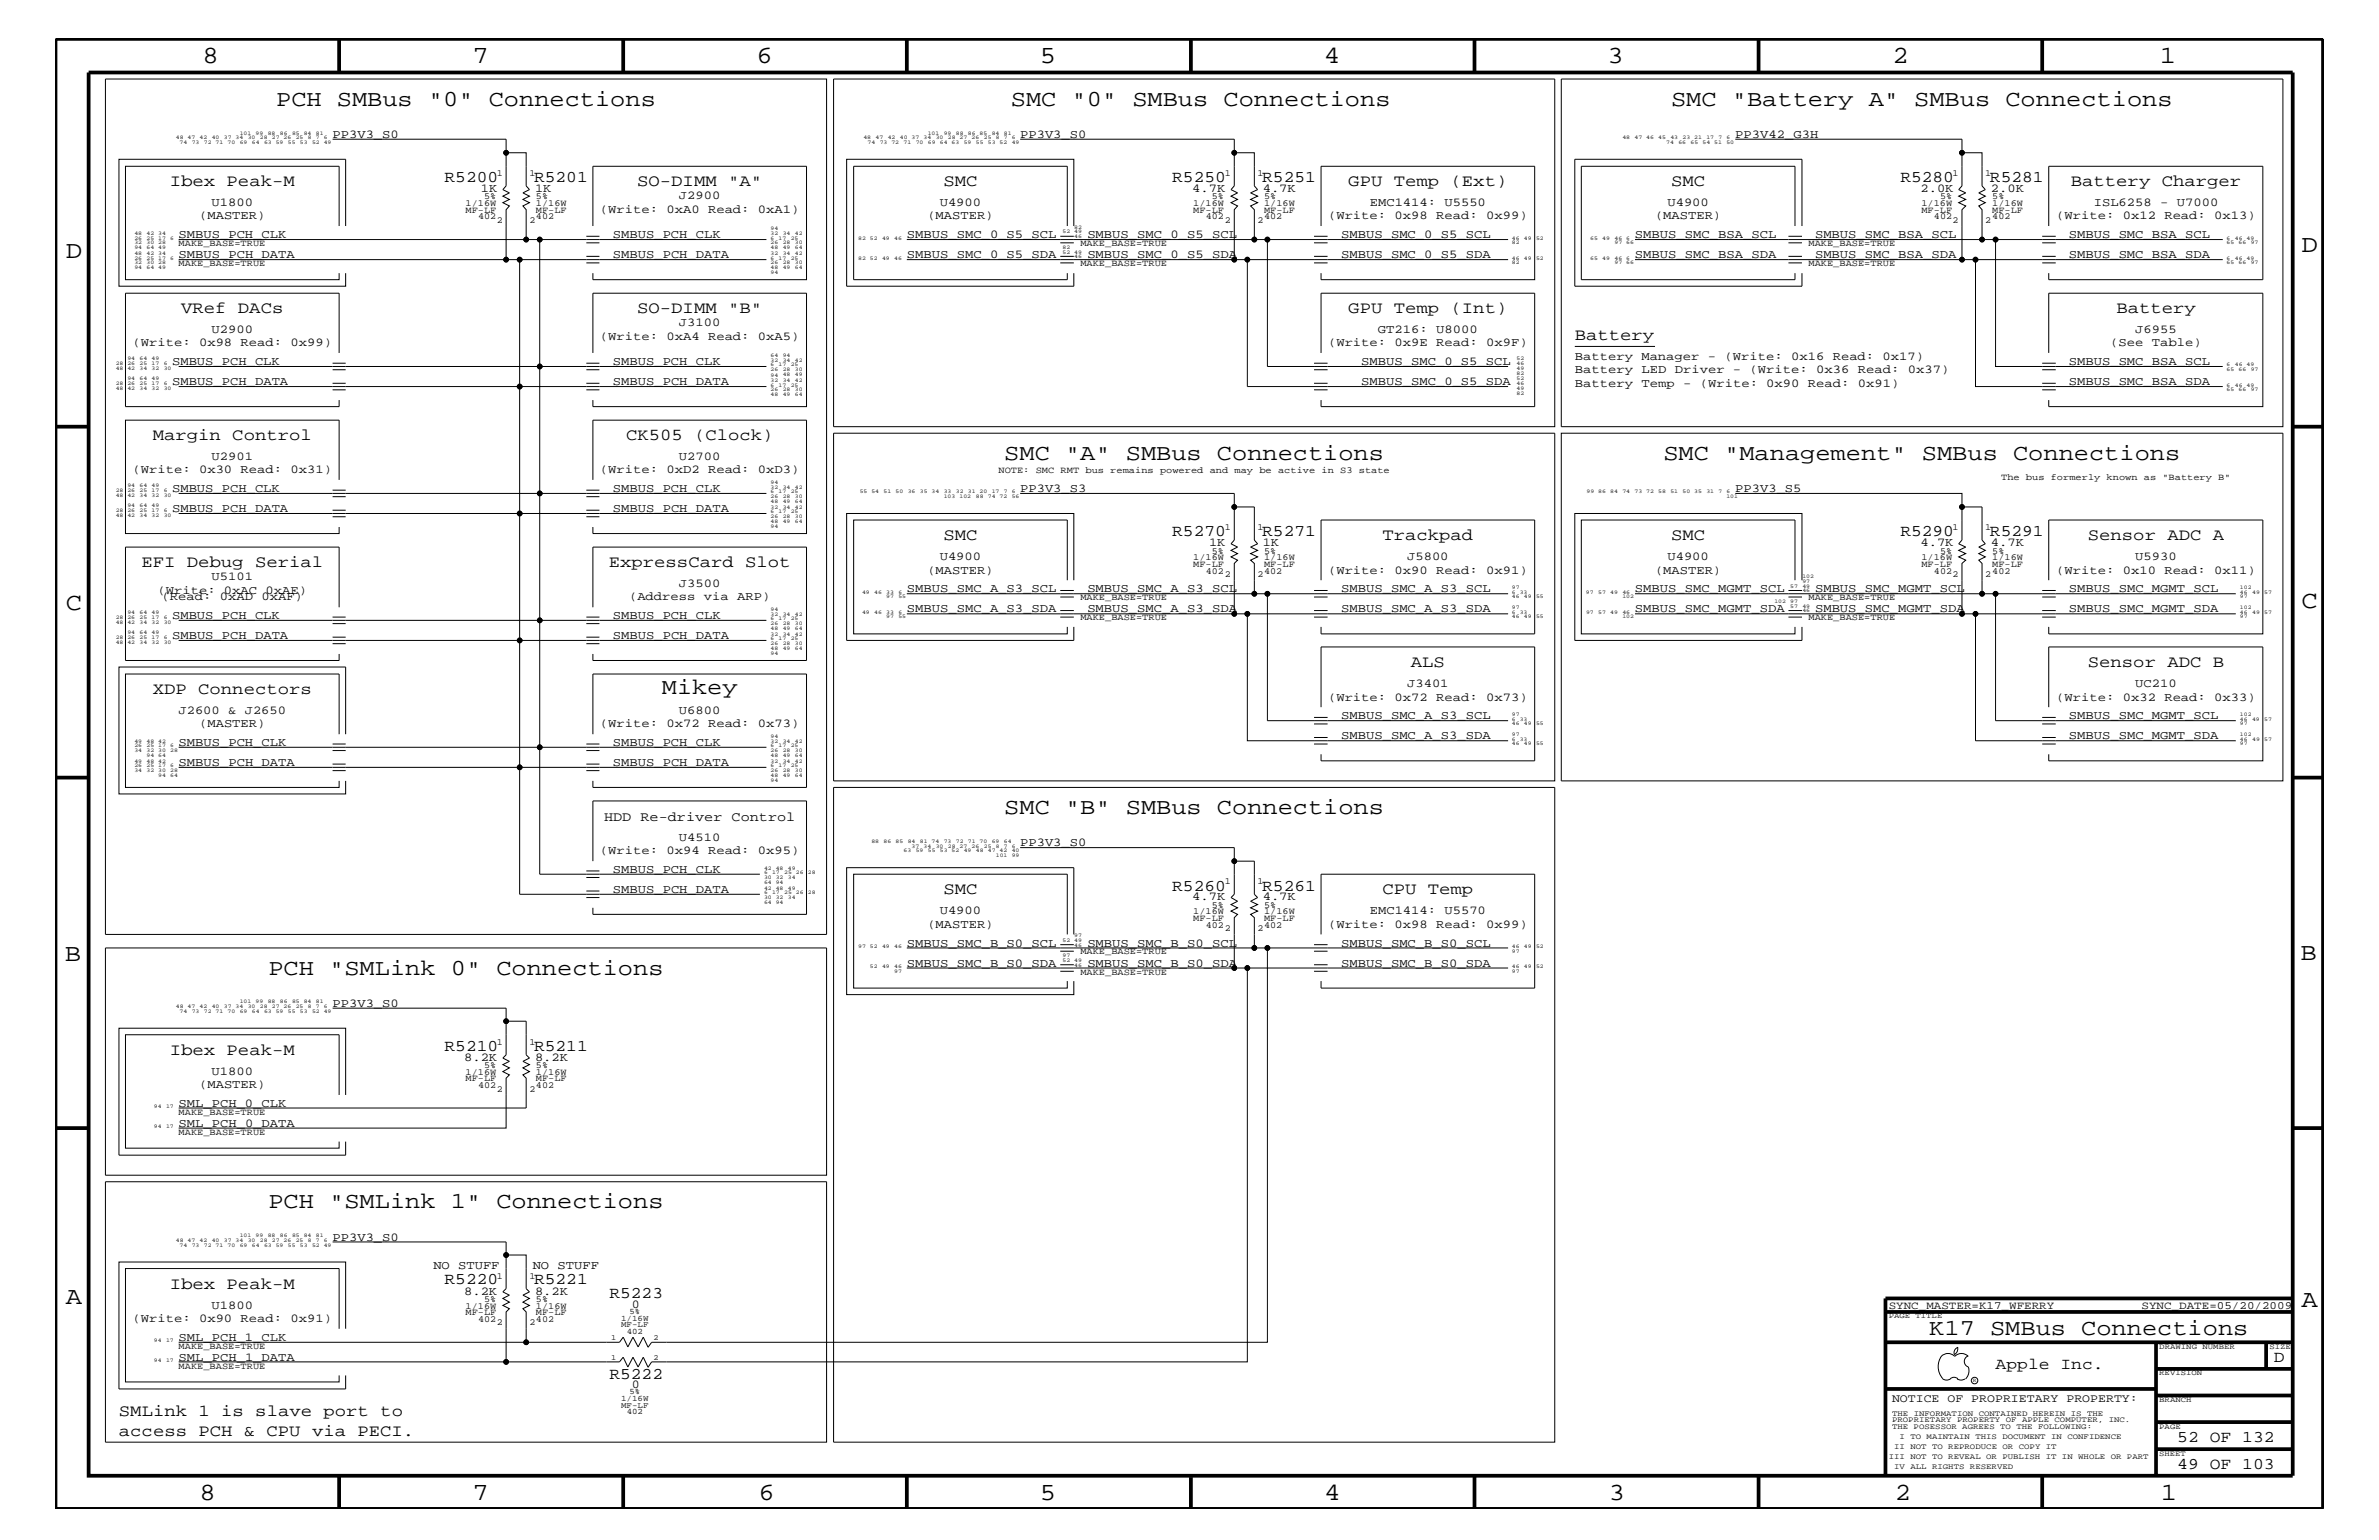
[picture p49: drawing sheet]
<svg xmlns="http://www.w3.org/2000/svg" width="432mm" height="279mm" viewBox="0 0 432 279" stroke-linecap="round" stroke-linejoin="round" font-family="sans-serif">
<defs><g id="words">
<g font-size="4.5">
<text x="36.7" y="11.5">8</text>
<text x="85.8" y="11.5">7</text>
<text x="137.3" y="11.5">6</text>
<text x="188.7" y="11.5">5</text>
<text x="240.3" y="11.5">4</text>
<text x="291.8" y="11.5">3</text>
<text x="343.5" y="11.5">2</text>
<text x="392" y="11.5">1</text>
<text x="11.9" y="46.8">D</text>
<text x="417.7" y="45.7">D</text>
<text x="11.9" y="110.6">C</text>
<text x="417.7" y="110.3">C</text>
<text x="11.8" y="174.3">B</text>
<text x="417.6" y="174.2">B</text>
<text x="11.9" y="236.7">A</text>
<text x="417.7" y="237.1">A</text>
<text x="36.2" y="272.1">8</text>
<text x="85.8" y="272.1">7</text>
<text x="137.7" y="272.1">6</text>
<text x="188.7" y="272.1">5</text>
<text x="240.4" y="272.1">4</text>
<text x="292" y="272.1">3</text>
<text x="343.9" y="272.1">2</text>
<text x="392.2" y="272.1">1</text>
</g>
<g font-size="4.1">
<text x="50.1" y="19.2">PCH SMBus &quot;0&quot; Connections</text>
<text x="183.5" y="19.2">SMC &quot;0&quot; SMBus Connections</text>
<text x="303.3" y="19.2">SMC &quot;Battery A&quot; SMBus Connections</text>
<text x="182.3" y="83.5">SMC &quot;A&quot; SMBus Connections</text>
<text x="301.9" y="83.5">SMC &quot;Management&quot; SMBus Connections</text>
<text x="120.1" y="125.9">Mikey</text>
<text x="182.3" y="147.7">SMC &quot;B&quot; SMBus Connections</text>
<text x="48.7" y="176.8">PCH &quot;SMLink 0&quot; Connections</text>
<text x="48.7" y="219.2">PCH &quot;SMLink 1&quot; Connections</text>
<text x="350.2" y="242.3">K17 SMBus Connections</text>
</g>
<g font-size="3">
<text x="30.8" y="33.7">Ibex Peak-M</text>
<text x="80.7" y="33">R5200</text>
<text x="96.9" y="33">R5201</text>
<text x="115.7" y="33.7">SO-DIMM &quot;A&quot;</text>
<text x="171.2" y="33.7">SMC</text>
<text x="212.8" y="33">R5250</text>
<text x="229.1" y="33">R5251</text>
<text x="244.7" y="33.7">GPU Temp (Ext)</text>
<text x="303.3" y="33.7">SMC</text>
<text x="344.9" y="33">R5280</text>
<text x="361.2" y="33">R5281</text>
<text x="375.9" y="33.7">Battery Charger</text>
<text x="32.9" y="56.8">VRef DACs</text>
<text x="115.7" y="56.8">SO-DIMM &quot;B&quot;</text>
<text x="244.7" y="56.8">GPU Temp (Int)</text>
<text x="384.1" y="56.8">Battery</text>
<text x="285.8" y="61.7">Battery</text>
<text x="27.7" y="79.9">Margin Control</text>
<text x="113.6" y="79.9">CK505 (Clock)</text>
<text x="171.2" y="98">SMC</text>
<text x="212.8" y="97.3">R5270</text>
<text x="229.1" y="97.3">R5271</text>
<text x="250.9" y="98">Trackpad</text>
<text x="303.3" y="98">SMC</text>
<text x="344.9" y="97.3">R5290</text>
<text x="361.2" y="97.3">R5291</text>
<text x="379" y="98">Sensor ADC A</text>
<text x="25.7" y="102.9">EFI Debug Serial</text>
<text x="110.5" y="102.9">ExpressCard Slot</text>
<text x="27.7" y="125.9">XDP Connectors</text>
<text x="256.1" y="121">ALS</text>
<text x="379" y="121">Sensor ADC B</text>
<text x="212.8" y="161.6">R5260</text>
<text x="229.1" y="161.6">R5261</text>
<text x="171.2" y="162.2">SMC</text>
<text x="250.9" y="162.2">CPU Temp</text>
<text x="30.8" y="191.4">Ibex Peak-M</text>
<text x="80.7" y="190.6">R5210</text>
<text x="96.9" y="190.6">R5211</text>
<text x="30.8" y="233.8">Ibex Peak-M</text>
<text x="80.7" y="233">R5220</text>
<text x="96.9" y="233">R5221</text>
<text x="110.6" y="235.6">R5223</text>
<text x="110.6" y="250.1">R5222</text>
<text x="362.2" y="248.4">Apple Inc.</text>
<text x="412.7" y="247.1">D</text>
<text x="21.6" y="256.8">SMLink 1 is slave port to</text>
<text x="21.6" y="260.5">access PCH &amp; CPU via PECI.</text>
<text x="395.2" y="261.6">52 OF 132</text>
<text x="395.2" y="266.6">49 OF 103</text>
</g>
<text font-size="2.5" x="109.6" y="149">HDD Re-driver Control</text>
<g font-size="2.2">
<text x="60.4" y="25">PP3V3_S0</text>
<text x="185.2" y="25">PP3V3_S0</text>
<text x="315" y="25">PP3V42_G3H</text>
<text x="87.3" y="34.8">1K</text>
<text x="97.1" y="34.8">1K</text>
<text x="216.4" y="34.8">4.7K</text>
<text x="229.2" y="34.8">4.7K</text>
<text x="348.6" y="34.8">2.0K</text>
<text x="361.4" y="34.8">2.0K</text>
<text x="36.2" y="39.8">(MASTER)</text>
<text x="38.4" y="37.4">U1800</text>
<text x="108.9" y="38.6">(Write: 0xA0 Read: 0xA1)</text>
<text x="123.2" y="36.2">J2900</text>
<text x="168.3" y="39.8">(MASTER)</text>
<text x="170.6" y="37.4">U4900</text>
<text x="241" y="39.8">(Write: 0x98 Read: 0x99)</text>
<text x="248.6" y="37.4">EMC1414: U5550</text>
<text x="300.4" y="39.8">(MASTER)</text>
<text x="302.6" y="37.4">U4900</text>
<text x="373.2" y="39.8">(Write: 0x12 Read: 0x13)</text>
<text x="380" y="37.4">ISL6258 - U7000</text>
<text x="32.4" y="43.2">SMBUS_PCH_CLK</text>
<text x="32.4" y="46.8">SMBUS_PCH_DATA</text>
<text x="111.3" y="43.2">SMBUS_PCH_CLK</text>
<text x="111.3" y="46.8">SMBUS_PCH_DATA</text>
<text x="164.6" y="43.2">SMBUS_SMC_0_S5_SCL</text>
<text x="164.6" y="46.8">SMBUS_SMC_0_S5_SDA</text>
<text x="197.4" y="43.2">SMBUS_SMC_0_S5_SCL</text>
<text x="197.4" y="46.8">SMBUS_SMC_0_S5_SDA</text>
<text x="243.4" y="43.2">SMBUS_SMC_0_S5_SCL</text>
<text x="243.4" y="46.8">SMBUS_SMC_0_S5_SDA</text>
<text x="296.8" y="46.8">SMBUS_SMC_BSA_SDA</text>
<text x="296.8" y="43.2">SMBUS_SMC_BSA_SCL</text>
<text x="329.4" y="46.8">SMBUS_SMC_BSA_SDA</text>
<text x="329.4" y="43.2">SMBUS_SMC_BSA_SCL</text>
<text x="375.5" y="43.2">SMBUS_SMC_BSA_SCL</text>
<text x="375.5" y="46.8">SMBUS_SMC_BSA_SDA</text>
<text x="123.2" y="59.2">J3100</text>
<text x="24" y="62.9">(Write: 0x98 Read: 0x99)</text>
<text x="38.4" y="60.4">U2900</text>
<text x="108.9" y="61.7">(Write: 0xA4 Read: 0xA5)</text>
<text x="241" y="62.9">(Write: 0x9E Read: 0x9F)</text>
<text x="250.1" y="60.4">GT216: U8000</text>
<text x="285.8" y="65.3">Battery Manager - (Write: 0x16 Read: 0x17)</text>
<text x="383" y="62.9">(See Table)</text>
<text x="387.6" y="60.4">J6955</text>
<text x="31.2" y="69.9">SMBUS_PCH_DATA</text>
<text x="31.2" y="66.2">SMBUS_PCH_CLK</text>
<text x="111.3" y="69.9">SMBUS_PCH_DATA</text>
<text x="111.3" y="66.2">SMBUS_PCH_CLK</text>
<text x="247.1" y="69.9">SMBUS_SMC_0_S5_SDA</text>
<text x="247.1" y="66.2">SMBUS_SMC_0_S5_SCL</text>
<text x="285.8" y="67.7">Battery LED Driver - (Write: 0x36 Read: 0x37)</text>
<text x="285.8" y="70.1">Battery Temp - (Write: 0x90 Read: 0x91)</text>
<text x="375.5" y="66.2">SMBUS_SMC_BSA_SCL</text>
<text x="375.5" y="69.9">SMBUS_SMC_BSA_SDA</text>
<text x="38.4" y="83.5">U2901</text>
<text x="123.2" y="83.5">U2700</text>
<text x="24" y="85.9">(Write: 0x30 Read: 0x31)</text>
<text x="31.2" y="89.3">SMBUS_PCH_CLK</text>
<text x="108.9" y="85.9">(Write: 0xD2 Read: 0xD3)</text>
<text x="111.3" y="89.3">SMBUS_PCH_CLK</text>
<text x="185.2" y="89.3">PP3V3_S3</text>
<text x="315" y="89.3">PP3V3_S5</text>
<text x="31.2" y="92.9">SMBUS_PCH_DATA</text>
<text x="111.3" y="92.9">SMBUS_PCH_DATA</text>
<text x="170.6" y="101.6">U4900</text>
<text x="219.5" y="99.1">1K</text>
<text x="229.2" y="99.1">1K</text>
<text x="255.4" y="101.6">J5800</text>
<text x="302.6" y="101.6">U4900</text>
<text x="348.6" y="99.1">4.7K</text>
<text x="361.4" y="99.1">4.7K</text>
<text x="387.6" y="101.6">U5930</text>
<text x="28.6" y="107.7">(Write: 0xAC 0xAE)</text>
<text x="38.4" y="105.3">U5101</text>
<text x="123.2" y="106.5">J3500</text>
<text x="164.6" y="107.5">SMBUS_SMC_A_S3_SCL</text>
<text x="168.3" y="104.1">(MASTER)</text>
<text x="197.4" y="107.5">SMBUS_SMC_A_S3_SCL</text>
<text x="241" y="104.1">(Write: 0x90 Read: 0x91)</text>
<text x="243.4" y="107.5">SMBUS_SMC_A_S3_SCL</text>
<text x="296.8" y="107.5">SMBUS_SMC_MGMT_SCL</text>
<text x="300.4" y="104.1">(MASTER)</text>
<text x="329.4" y="107.5">SMBUS_SMC_MGMT_SCL</text>
<text x="373.2" y="104.1">(Write: 0x10 Read: 0x11)</text>
<text x="375.5" y="107.5">SMBUS_SMC_MGMT_SCL</text>
<text x="29.3" y="108.9">(Read: 0xAD 0xAF)</text>
<text x="31.2" y="112.3">SMBUS_PCH_CLK</text>
<text x="111.3" y="112.3">SMBUS_PCH_CLK</text>
<text x="114.2" y="108.9">(Address via ARP)</text>
<text x="164.6" y="111.1">SMBUS_SMC_A_S3_SDA</text>
<text x="197.4" y="111.1">SMBUS_SMC_A_S3_SDA</text>
<text x="243.4" y="111.1">SMBUS_SMC_A_S3_SDA</text>
<text x="296.8" y="111.1">SMBUS_SMC_MGMT_SDA</text>
<text x="329.4" y="111.1">SMBUS_SMC_MGMT_SDA</text>
<text x="375.5" y="111.1">SMBUS_SMC_MGMT_SDA</text>
<text x="31.2" y="115.9">SMBUS_PCH_DATA</text>
<text x="111.3" y="115.9">SMBUS_PCH_DATA</text>
<text x="255.4" y="124.7">J3401</text>
<text x="387.6" y="124.7">UC210</text>
<text x="32.4" y="129.6">J2600 &amp; J2650</text>
<text x="36.2" y="131.9">(MASTER)</text>
<text x="108.9" y="131.9">(Write: 0x72 Read: 0x73)</text>
<text x="123.2" y="129.6">U6800</text>
<text x="241" y="127.1">(Write: 0x72 Read: 0x73)</text>
<text x="243.4" y="130.5">SMBUS_SMC_A_S3_SCL</text>
<text x="373.2" y="127.1">(Write: 0x32 Read: 0x33)</text>
<text x="375.5" y="130.5">SMBUS_SMC_MGMT_SCL</text>
<text x="32.4" y="135.3">SMBUS_PCH_CLK</text>
<text x="111.3" y="135.3">SMBUS_PCH_CLK</text>
<text x="243.4" y="134.1">SMBUS_SMC_A_S3_SDA</text>
<text x="375.5" y="134.1">SMBUS_SMC_MGMT_SDA</text>
<text x="32.4" y="139">SMBUS_PCH_DATA</text>
<text x="111.3" y="139">SMBUS_PCH_DATA</text>
<text x="108.9" y="155">(Write: 0x94 Read: 0x95)</text>
<text x="123.2" y="152.6">U4510</text>
<text x="185.2" y="153.5">PP3V3_S0</text>
<text x="111.3" y="162">SMBUS_PCH_DATA</text>
<text x="111.3" y="158.4">SMBUS_PCH_CLK</text>
<text x="170.6" y="165.9">U4900</text>
<text x="216.4" y="163.4">4.7K</text>
<text x="229.2" y="163.4">4.7K</text>
<text x="248.6" y="165.9">EMC1414: U5570</text>
<text x="164.6" y="171.7">SMBUS_SMC_B_S0_SCL</text>
<text x="168.3" y="168.3">(MASTER)</text>
<text x="197.4" y="171.7">SMBUS_SMC_B_S0_SCL</text>
<text x="241" y="168.3">(Write: 0x98 Read: 0x99)</text>
<text x="243.4" y="171.7">SMBUS_SMC_B_S0_SCL</text>
<text x="164.6" y="175.4">SMBUS_SMC_B_S0_SDA</text>
<text x="197.4" y="175.4">SMBUS_SMC_B_S0_SDA</text>
<text x="243.4" y="175.4">SMBUS_SMC_B_S0_SDA</text>
<text x="60.4" y="182.7">PP3V3_S0</text>
<text x="36.2" y="197.4">(MASTER)</text>
<text x="38.4" y="195">U1800</text>
<text x="84.2" y="192.5">8.2K</text>
<text x="97.1" y="192.5">8.2K</text>
<text x="32.4" y="200.9">SML_PCH_0_CLK</text>
<text x="32.4" y="204.4">SML_PCH_0_DATA</text>
<text x="60.4" y="225.1">PP3V3_S0</text>
<text x="78.7" y="230.2">NO STUFF</text>
<text x="96.7" y="230.2">NO STUFF</text>
<text x="24" y="239.9">(Write: 0x90 Read: 0x91)</text>
<text x="38.4" y="237.4">U1800</text>
<text x="84.2" y="234.9">8.2K</text>
<text x="97.1" y="234.9">8.2K</text>
<text x="114.7" y="237.3">0</text>
<text x="32.4" y="243.3">SML_PCH_1_CLK</text>
<text x="32.4" y="246.9">SML_PCH_1_DATA</text>
<text x="114.7" y="251.8">0</text>
</g>
<text font-size="2.1" x="343.4" y="254.4">NOTICE OF PROPRIETARY PROPERTY:</text>
<g font-size="2">
<text x="342.8" y="237.4">SYNC_MASTER=K17_WFERRY</text>
<text x="388.7" y="237.4">SYNC_DATE=05/20/2009</text>
</g>
<g font-size="1.7">
<text x="90.2" y="31.9">1</text>
<text x="96.1" y="31.9">1</text>
<text x="222.3" y="31.9">1</text>
<text x="228.3" y="31.9">1</text>
<text x="354.4" y="31.9">1</text>
<text x="360.3" y="31.9">1</text>
<text x="84.5" y="37.4">1/16W</text>
<text x="84.5" y="38.6">MF-LF</text>
<text x="86.8" y="39.8">402</text>
<text x="87.9" y="36.2">5%</text>
<text x="90.2" y="40.4">2</text>
<text x="96.1" y="40.4">2</text>
<text x="97.3" y="38.6">MF-LF</text>
<text x="97.3" y="36.2">5%</text>
<text x="97.3" y="37.4">1/16W</text>
<text x="97.3" y="39.8">402</text>
<text x="216.6" y="38.6">MF-LF</text>
<text x="216.6" y="37.4">1/16W</text>
<text x="218.9" y="39.8">402</text>
<text x="220" y="36.2">5%</text>
<text x="222.3" y="40.4">2</text>
<text x="228.3" y="40.4">2</text>
<text x="229.4" y="36.2">5%</text>
<text x="229.4" y="37.4">1/16W</text>
<text x="229.4" y="39.8">402</text>
<text x="229.4" y="38.6">MF-LF</text>
<text x="348.7" y="38.6">MF-LF</text>
<text x="348.7" y="37.4">1/16W</text>
<text x="351" y="39.8">402</text>
<text x="352.1" y="36.2">5%</text>
<text x="354.4" y="40.4">2</text>
<text x="360.3" y="40.4">2</text>
<text x="361.6" y="37.4">1/16W</text>
<text x="361.6" y="36.2">5%</text>
<text x="361.6" y="38.6">MF-LF</text>
<text x="361.6" y="39.8">402</text>
<text x="32.4" y="44.6">MAKE_BASE=TRUE</text>
<text x="196.1" y="44.6">MAKE_BASE=TRUE</text>
<text x="328.3" y="44.6">MAKE_BASE=TRUE</text>
<text x="32.4" y="48.3">MAKE_BASE=TRUE</text>
<text x="196.1" y="48.3">MAKE_BASE=TRUE</text>
<text x="328.3" y="48.3">MAKE_BASE=TRUE</text>
<text x="181.2" y="85.9">NOTE: SMC RMT bus remains powered and may be active in S3 state</text>
<text x="363.2" y="87.1">The bus formerly known as &quot;Battery B&quot;</text>
<text x="216.6" y="101.6">1/16W</text>
<text x="220" y="100.4">5%</text>
<text x="222.3" y="96.2">1</text>
<text x="228.3" y="96.2">1</text>
<text x="229.4" y="101.6">1/16W</text>
<text x="229.4" y="100.4">5%</text>
<text x="348.7" y="101.6">1/16W</text>
<text x="352.1" y="100.4">5%</text>
<text x="354.4" y="96.2">1</text>
<text x="360.3" y="96.2">1</text>
<text x="361.6" y="100.4">5%</text>
<text x="361.6" y="101.6">1/16W</text>
<text x="216.6" y="102.9">MF-LF</text>
<text x="218.9" y="104.1">402</text>
<text x="222.3" y="104.7">2</text>
<text x="228.3" y="104.7">2</text>
<text x="229.4" y="104.1">402</text>
<text x="229.4" y="102.9">MF-LF</text>
<text x="348.7" y="102.9">MF-LF</text>
<text x="351" y="104.1">402</text>
<text x="354.4" y="104.7">2</text>
<text x="360.3" y="104.7">2</text>
<text x="361.6" y="102.9">MF-LF</text>
<text x="361.6" y="104.1">402</text>
<text x="196.1" y="112.6">MAKE_BASE=TRUE</text>
<text x="196.1" y="108.9">MAKE_BASE=TRUE</text>
<text x="328.3" y="108.9">MAKE_BASE=TRUE</text>
<text x="328.3" y="112.6">MAKE_BASE=TRUE</text>
<text x="222.3" y="160.5">1</text>
<text x="228.3" y="160.5">1</text>
<text x="216.6" y="165.9">1/16W</text>
<text x="216.6" y="167.1">MF-LF</text>
<text x="220" y="164.7">5%</text>
<text x="229.4" y="165.9">1/16W</text>
<text x="229.4" y="164.7">5%</text>
<text x="229.4" y="167.1">MF-LF</text>
<text x="196.1" y="173.2">MAKE_BASE=TRUE</text>
<text x="218.9" y="168.3">402</text>
<text x="222.3" y="168.9">2</text>
<text x="228.3" y="168.9">2</text>
<text x="229.4" y="168.3">402</text>
<text x="196.1" y="176.8">MAKE_BASE=TRUE</text>
<text x="90.2" y="189.5">1</text>
<text x="96.1" y="189.5">1</text>
<text x="84.5" y="195">1/16W</text>
<text x="84.5" y="196.2">MF-LF</text>
<text x="86.8" y="197.4">402</text>
<text x="87.9" y="193.7">5%</text>
<text x="97.3" y="195">1/16W</text>
<text x="97.3" y="193.7">5%</text>
<text x="97.3" y="197.4">402</text>
<text x="97.3" y="196.2">MF-LF</text>
<text x="32.4" y="202.3">MAKE_BASE=TRUE</text>
<text x="90.2" y="198.1">2</text>
<text x="96.1" y="198.1">2</text>
<text x="32.4" y="205.9">MAKE_BASE=TRUE</text>
<text x="90.2" y="232">1</text>
<text x="96.1" y="232">1</text>
<text x="84.5" y="237.4">1/16W</text>
<text x="84.5" y="238.6">MF-LF</text>
<text x="86.8" y="239.9">402</text>
<text x="87.9" y="236.2">5%</text>
<text x="97.3" y="237.4">1/16W</text>
<text x="97.3" y="236.2">5%</text>
<text x="97.3" y="239.9">402</text>
<text x="97.3" y="238.6">MF-LF</text>
<text x="32.4" y="244.7">MAKE_BASE=TRUE</text>
<text x="90.2" y="240.5">2</text>
<text x="96.1" y="240.5">2</text>
<text x="32.4" y="248.4">MAKE_BASE=TRUE</text>
</g>
<g font-size="1.5">
<text x="112.7" y="239.6">1/16W</text>
<text x="114.3" y="238.4">5%</text>
<text x="112.7" y="240.8">MF-LF</text>
<text x="113.7" y="242">402</text>
<text x="112.7" y="255.4">MF-LF</text>
<text x="112.7" y="254.2">1/16W</text>
<text x="113.7" y="256.6">402</text>
<text x="114.3" y="252.9">5%</text>
</g>
<g font-size="1.4">
<text x="342.8" y="239.2">PAGE TITLE</text>
<text x="110.9" y="243.1">1</text>
<text x="118.6" y="243.1">2</text>
<text x="391.9" y="244.7">DRAWING NUMBER</text>
<text x="411.9" y="244.7">SIZE</text>
<text x="110.9" y="246.7">1</text>
<text x="118.6" y="246.7">2</text>
<text x="391.9" y="249.5">REVISION</text>
<text x="343.4" y="256.8">THE INFORMATION CONTAINED HEREIN IS THE</text>
<text x="391.9" y="254.4">BRANCH</text>
<text x="343.4" y="259.3">THE POSESSOR AGREES TO THE FOLLOWING:</text>
<text x="343.4" y="258">PROPRIETARY PROPERTY OF APPLE COMPUTER, INC.</text>
<text x="343.8" y="262.9">II NOT TO REPRODUCE OR COPY IT</text>
<text x="344.8" y="261.1">I TO MAINTAIN THIS DOCUMENT IN CONFIDENCE</text>
<text x="391.9" y="259.3">PAGE</text>
<text x="342.8" y="264.7">III NOT TO REVEAL OR PUBLISH IT IN WHOLE OR PART</text>
<text x="343.8" y="266.6">IV ALL RIGHTS RESERVED</text>
<text x="391.9" y="264.1">SHEET</text>
</g>
<g font-size="1">
<text x="31.9" y="25.3">48 47</text>
<text x="32.6" y="26.2">74</text>
<text x="34.8" y="26.2">73</text>
<text x="36.2" y="25.3">42</text>
<text x="37" y="26.2">72 71</text>
<text x="38.4" y="25.3">40</text>
<text x="40.6" y="25.3">37 34</text>
<text x="41.3" y="26.2">70</text>
<text x="43.5" y="24.4">101</text>
<text x="43.5" y="26.2">69</text>
<text x="45" y="25.3">30</text>
<text x="45.7" y="26.2">64</text>
<text x="46.4" y="24.4">99</text>
<text x="47.2" y="25.3">28</text>
<text x="47.9" y="26.2">63 59</text>
<text x="48.6" y="24.4">88</text>
<text x="49.4" y="25.3">27 26</text>
<text x="50.8" y="24.4">86</text>
<text x="52.2" y="26.2">55</text>
<text x="53" y="24.4">85 84</text>
<text x="53.7" y="25.3">25</text>
<text x="54.4" y="26.2">53</text>
<text x="55.9" y="25.3">8</text>
<text x="56.6" y="26.2">52 49</text>
<text x="57.3" y="25.3">7</text>
<text x="57.3" y="24.4">81</text>
<text x="58.8" y="25.3">6</text>
<text x="156.7" y="25.3">48</text>
<text x="157.5" y="26.2">74</text>
<text x="158.9" y="25.3">47</text>
<text x="159.7" y="26.2">73 72</text>
<text x="161.1" y="25.3">42</text>
<text x="163.3" y="25.3">40 37</text>
<text x="164" y="26.2">71</text>
<text x="166.2" y="26.2">70</text>
<text x="167.6" y="25.3">34</text>
<text x="168.4" y="24.4">101</text>
<text x="168.4" y="26.2">69</text>
<text x="169.8" y="25.3">30</text>
<text x="170.6" y="26.2">64 63</text>
<text x="171.3" y="24.4">99</text>
<text x="172" y="25.3">28 27</text>
<text x="173.5" y="24.4">88</text>
<text x="174.9" y="26.2">59</text>
<text x="175.7" y="24.4">86 85</text>
<text x="176.4" y="25.3">26</text>
<text x="177.1" y="26.2">55</text>
<text x="178.6" y="25.3">25</text>
<text x="179.3" y="26.2">53 52</text>
<text x="180" y="24.4">84</text>
<text x="180.8" y="25.3">8</text>
<text x="182.2" y="25.3">7</text>
<text x="182.2" y="24.4">81</text>
<text x="183.6" y="26.2">49</text>
<text x="183.6" y="25.3">6</text>
<text x="294.5" y="25.3">48</text>
<text x="296.7" y="25.3">47 46</text>
<text x="301" y="25.3">45</text>
<text x="302.4" y="26.2">74</text>
<text x="303.2" y="25.3">43</text>
<text x="304.6" y="26.2">66</text>
<text x="305.4" y="25.3">23 21</text>
<text x="306.8" y="26.2">65</text>
<text x="309" y="26.2">54 51</text>
<text x="309.7" y="25.3">17</text>
<text x="311.9" y="25.3">7</text>
<text x="313.4" y="26.2">50</text>
<text x="313.4" y="25.3">6</text>
<text x="139.9" y="41.7">94</text>
<text x="195" y="41.5">82</text>
<text x="24.4" y="45.2">94</text>
<text x="24.4" y="42.6">48</text>
<text x="24.4" y="46.3">48</text>
<text x="24.4" y="44.3">32</text>
<text x="24.4" y="47.9">32</text>
<text x="24.4" y="43.5">26</text>
<text x="24.4" y="47.1">26</text>
<text x="26.6" y="45.2">64 49</text>
<text x="26.6" y="42.6">42 34</text>
<text x="26.6" y="46.3">42 34</text>
<text x="26.6" y="44.3">30 28</text>
<text x="26.6" y="47.9">30 28</text>
<text x="26.6" y="43.5">25 17</text>
<text x="26.6" y="47.1">25 17</text>
<text x="30.9" y="43.5">6</text>
<text x="30.9" y="47.1">6</text>
<text x="139.9" y="43.5">6</text>
<text x="139.9" y="44.3">26</text>
<text x="139.9" y="42.6">32</text>
<text x="139.9" y="45.2">48</text>
<text x="139.9" y="47.1">6</text>
<text x="139.9" y="47.9">26</text>
<text x="139.9" y="46.3">32</text>
<text x="141.3" y="43.5">17</text>
<text x="141.3" y="47.1">17</text>
<text x="142.1" y="44.3">28</text>
<text x="142.1" y="42.6">34</text>
<text x="142.1" y="45.2">49</text>
<text x="142.1" y="47.9">28</text>
<text x="142.1" y="46.3">34</text>
<text x="143.5" y="43.5">25</text>
<text x="143.5" y="47.1">25</text>
<text x="144.3" y="44.3">30</text>
<text x="144.3" y="42.6">42</text>
<text x="144.3" y="45.2">64</text>
<text x="144.3" y="47.9">30</text>
<text x="144.3" y="46.3">42</text>
<text x="155.8" y="43.5">82 52</text>
<text x="155.8" y="47.1">82 52</text>
<text x="160.1" y="43.5">49</text>
<text x="160.1" y="47.1">49</text>
<text x="162.3" y="43.5">46</text>
<text x="162.3" y="47.1">46</text>
<text x="192.9" y="42.4">52 49</text>
<text x="192.9" y="46">52 49</text>
<text x="192.9" y="45.2">82</text>
<text x="195" y="43.2">46</text>
<text x="195" y="46.8">46</text>
<text x="274.4" y="43.5">46</text>
<text x="274.4" y="44.3">82</text>
<text x="274.4" y="47.1">46</text>
<text x="274.4" y="47.9">82</text>
<text x="276.6" y="43.5">49</text>
<text x="276.6" y="47.1">49</text>
<text x="278.8" y="43.5">52</text>
<text x="278.8" y="47.1">52</text>
<text x="288.6" y="47.1">65</text>
<text x="288.6" y="43.5">65</text>
<text x="290.8" y="47.1">49</text>
<text x="290.8" y="43.5">49</text>
<text x="293" y="47.1">46 6</text>
<text x="293" y="47.9">97 66</text>
<text x="293" y="43.5">46 6</text>
<text x="293" y="44.3">97 66</text>
<text x="404.1" y="47.1">6</text>
<text x="404.1" y="47.9">65</text>
<text x="404.1" y="43.5">6</text>
<text x="404.1" y="44.3">65</text>
<text x="405.6" y="47.1">46 49</text>
<text x="405.6" y="43.5">46 49</text>
<text x="406.3" y="47.9">66</text>
<text x="406.3" y="44.3">66</text>
<text x="408.5" y="47.9">97</text>
<text x="408.5" y="44.3">97</text>
<text x="24.4" y="48.9">94</text>
<text x="26.6" y="48.9">64 49</text>
<text x="139.9" y="48.9">48</text>
<text x="139.9" y="49.7">94</text>
<text x="142.1" y="48.9">49</text>
<text x="144.3" y="48.9">64</text>
<text x="23.1" y="65.4">94</text>
<text x="25.3" y="65.4">64</text>
<text x="27.5" y="65.4">49</text>
<text x="139.9" y="65.6">32</text>
<text x="139.9" y="64.7">64</text>
<text x="142.1" y="65.6">34</text>
<text x="142.1" y="64.7">94</text>
<text x="144.3" y="65.6">42</text>
<text x="275.3" y="65.4">52</text>
<text x="21" y="66.2">28</text>
<text x="21" y="67.2">48</text>
<text x="21" y="69.9">28</text>
<text x="21" y="70.7">48</text>
<text x="23.1" y="66.2">26</text>
<text x="23.1" y="67.2">42</text>
<text x="23.1" y="69.9">26</text>
<text x="23.1" y="70.7">42</text>
<text x="23.1" y="69">94</text>
<text x="25.3" y="66.2">25</text>
<text x="25.3" y="67.2">34</text>
<text x="25.3" y="69.9">25</text>
<text x="25.3" y="70.7">34</text>
<text x="25.3" y="69">64</text>
<text x="27.5" y="66.2">17</text>
<text x="27.5" y="67.2">32</text>
<text x="27.5" y="69.9">17</text>
<text x="27.5" y="70.7">32</text>
<text x="27.5" y="69">49</text>
<text x="29.7" y="67.2">30</text>
<text x="29.7" y="70.7">30</text>
<text x="29.7" y="66.2">6</text>
<text x="29.7" y="69.9">6</text>
<text x="139.9" y="70.1">6</text>
<text x="139.9" y="71">26</text>
<text x="139.9" y="69.3">32</text>
<text x="139.9" y="71.9">48</text>
<text x="139.9" y="68.4">94</text>
<text x="139.9" y="66.5">6</text>
<text x="139.9" y="67.3">26</text>
<text x="141.3" y="70.1">17</text>
<text x="141.3" y="66.5">17</text>
<text x="142.1" y="71">28</text>
<text x="142.1" y="69.3">34</text>
<text x="142.1" y="71.9">49</text>
<text x="142.1" y="67.3">28</text>
<text x="142.1" y="68.3">48</text>
<text x="143.5" y="70.1">25</text>
<text x="143.5" y="66.5">25</text>
<text x="144.3" y="71">30</text>
<text x="144.3" y="69.3">42</text>
<text x="144.3" y="71.9">64</text>
<text x="144.3" y="67.3">30</text>
<text x="144.3" y="68.3">49</text>
<text x="275.3" y="69.9">46</text>
<text x="275.3" y="70.7">49</text>
<text x="275.3" y="69">52</text>
<text x="275.3" y="71.7">82</text>
<text x="275.3" y="66.2">46</text>
<text x="275.3" y="67.2">49</text>
<text x="275.3" y="68">82</text>
<text x="404.1" y="66.5">6</text>
<text x="404.1" y="67.3">65</text>
<text x="404.1" y="70.1">6</text>
<text x="404.1" y="71">65</text>
<text x="405.6" y="66.5">46 49</text>
<text x="405.6" y="70.1">46 49</text>
<text x="406.3" y="67.3">66</text>
<text x="406.3" y="71">66</text>
<text x="408.5" y="67.3">97</text>
<text x="408.5" y="71">97</text>
<text x="21" y="89.3">28</text>
<text x="23.1" y="89.3">26</text>
<text x="23.1" y="88.4">94</text>
<text x="25.3" y="89.3">25</text>
<text x="25.3" y="88.4">64</text>
<text x="27.5" y="89.3">17</text>
<text x="27.5" y="88.4">49</text>
<text x="29.7" y="89.3">6</text>
<text x="139.9" y="89.5">6</text>
<text x="139.9" y="88.7">32</text>
<text x="139.9" y="87.8">94</text>
<text x="141.3" y="89.5">17</text>
<text x="142.1" y="88.7">34</text>
<text x="143.5" y="89.5">25</text>
<text x="144.3" y="88.7">42</text>
<text x="156" y="89.5">55 54</text>
<text x="160.4" y="89.5">51</text>
<text x="162.6" y="89.5">50</text>
<text x="164.8" y="89.5">36</text>
<text x="167" y="89.5">35 34</text>
<text x="171.3" y="89.5">33</text>
<text x="173.5" y="89.5">32</text>
<text x="175.7" y="89.5">31 20</text>
<text x="180" y="89.5">17</text>
<text x="182.2" y="89.5">7</text>
<text x="183.6" y="89.5">6</text>
<text x="288" y="89.5">99 86</text>
<text x="292.3" y="89.5">84</text>
<text x="294.5" y="89.5">74</text>
<text x="296.7" y="89.5">73 72</text>
<text x="301" y="89.5">58</text>
<text x="303.2" y="89.5">51</text>
<text x="305.4" y="89.5">50 35</text>
<text x="309.7" y="89.5">31</text>
<text x="311.9" y="89.5">7</text>
<text x="313.4" y="89.5">6</text>
<text x="21" y="92.9">28</text>
<text x="21" y="93.8">48</text>
<text x="21" y="90.2">48</text>
<text x="23.1" y="92.9">26</text>
<text x="23.1" y="93.8">42</text>
<text x="23.1" y="90.2">42</text>
<text x="23.1" y="92.1">94</text>
<text x="25.3" y="92.9">25</text>
<text x="25.3" y="93.8">34</text>
<text x="25.3" y="90.2">34</text>
<text x="25.3" y="92.1">64</text>
<text x="27.5" y="92.9">17</text>
<text x="27.5" y="93.8">32</text>
<text x="27.5" y="90.2">32</text>
<text x="27.5" y="92.1">49</text>
<text x="29.7" y="93.8">30</text>
<text x="29.7" y="90.2">30</text>
<text x="29.7" y="92.9">6</text>
<text x="139.9" y="90.4">26</text>
<text x="139.9" y="91.3">48</text>
<text x="139.9" y="93.2">6</text>
<text x="139.9" y="94">26</text>
<text x="139.9" y="92.3">32</text>
<text x="139.9" y="94.9">48</text>
<text x="139.9" y="95.8">94</text>
<text x="141.3" y="93.2">17</text>
<text x="142.1" y="90.4">28</text>
<text x="142.1" y="91.3">49</text>
<text x="142.1" y="94">28</text>
<text x="142.1" y="92.3">34</text>
<text x="142.1" y="94.9">49</text>
<text x="143.5" y="93.2">25</text>
<text x="144.3" y="90.4">30</text>
<text x="144.3" y="91.3">64</text>
<text x="144.3" y="94">30</text>
<text x="144.3" y="92.3">42</text>
<text x="144.3" y="94.9">64</text>
<text x="171.3" y="90.4">103</text>
<text x="174.2" y="90.4">102</text>
<text x="177.1" y="90.4">88</text>
<text x="179.3" y="90.4">74 72</text>
<text x="183.6" y="90.4">56</text>
<text x="313.4" y="90.4">101</text>
<text x="156.5" y="107.7">49</text>
<text x="158.7" y="107.7">46</text>
<text x="160.9" y="107.7">33</text>
<text x="163.1" y="107.7">6</text>
<text x="274.4" y="107.7">6</text>
<text x="274.4" y="106.9">97</text>
<text x="275.8" y="107.7">33</text>
<text x="287.9" y="107.7">97</text>
<text x="290.1" y="107.7">57</text>
<text x="292.3" y="107.7">49</text>
<text x="294.5" y="107.7">46</text>
<text x="325" y="106.6">57</text>
<text x="327.2" y="104.8">102</text>
<text x="327.2" y="107.5">46</text>
<text x="327.2" y="106.6">49</text>
<text x="327.2" y="105.7">97</text>
<text x="406.6" y="107.7">46</text>
<text x="406.6" y="106.9">102</text>
<text x="408.8" y="107.7">49</text>
<text x="411" y="107.7">57</text>
<text x="21" y="112.3">28</text>
<text x="21" y="113.2">48</text>
<text x="23.1" y="112.3">26</text>
<text x="23.1" y="113.2">42</text>
<text x="23.1" y="111.4">94</text>
<text x="25.3" y="112.3">25</text>
<text x="25.3" y="113.2">34</text>
<text x="25.3" y="111.4">64</text>
<text x="27.5" y="112.3">17</text>
<text x="27.5" y="113.2">32</text>
<text x="27.5" y="111.4">49</text>
<text x="29.7" y="113.2">30</text>
<text x="29.7" y="112.3">6</text>
<text x="139.9" y="112.6">6</text>
<text x="139.9" y="113.4">26</text>
<text x="139.9" y="111.7">32</text>
<text x="139.9" y="110.9">94</text>
<text x="141.3" y="112.6">17</text>
<text x="142.1" y="113.4">28</text>
<text x="142.1" y="111.7">34</text>
<text x="143.5" y="112.6">25</text>
<text x="144.3" y="113.4">30</text>
<text x="144.3" y="111.7">42</text>
<text x="156.5" y="111.4">49</text>
<text x="158.7" y="111.4">46</text>
<text x="160.9" y="108.6">97</text>
<text x="160.9" y="112.2">97</text>
<text x="160.9" y="111.4">33</text>
<text x="163.1" y="108.6">55</text>
<text x="163.1" y="111.4">6</text>
<text x="163.1" y="112.2">55</text>
<text x="274.4" y="111.4">6</text>
<text x="274.4" y="112.2">46</text>
<text x="274.4" y="110.5">97</text>
<text x="274.4" y="108.6">46</text>
<text x="275.8" y="111.4">33</text>
<text x="276.6" y="112.2">49</text>
<text x="276.6" y="108.6">49</text>
<text x="278.8" y="112.2">55</text>
<text x="278.8" y="108.6">55</text>
<text x="287.9" y="111.4">97</text>
<text x="290.1" y="111.4">57</text>
<text x="292.3" y="111.4">49</text>
<text x="294.5" y="108.6">102</text>
<text x="294.5" y="111.4">46</text>
<text x="294.5" y="112.2">102</text>
<text x="322.1" y="109.3">102</text>
<text x="325" y="110.3">57</text>
<text x="325" y="109.3">97</text>
<text x="327.2" y="111.1">46</text>
<text x="327.2" y="110.3">49</text>
<text x="406.6" y="111.4">46</text>
<text x="406.6" y="112.2">97</text>
<text x="406.6" y="110.5">102</text>
<text x="406.6" y="108.6">97</text>
<text x="408.8" y="111.4">49</text>
<text x="411" y="111.4">57</text>
<text x="21" y="115.9">28</text>
<text x="21" y="116.9">48</text>
<text x="23.1" y="115.9">26</text>
<text x="23.1" y="116.9">42</text>
<text x="23.1" y="115.1">94</text>
<text x="25.3" y="115.9">25</text>
<text x="25.3" y="116.9">34</text>
<text x="25.3" y="115.1">64</text>
<text x="27.5" y="115.9">17</text>
<text x="27.5" y="116.9">32</text>
<text x="27.5" y="115.1">49</text>
<text x="29.7" y="116.9">30</text>
<text x="29.7" y="115.9">6</text>
<text x="139.9" y="114.3">48</text>
<text x="139.9" y="116.2">6</text>
<text x="139.9" y="117">26</text>
<text x="139.9" y="115.3">32</text>
<text x="139.9" y="118">48</text>
<text x="139.9" y="118.8">94</text>
<text x="141.3" y="116.2">17</text>
<text x="142.1" y="114.3">49</text>
<text x="142.1" y="117">28</text>
<text x="142.1" y="115.3">34</text>
<text x="142.1" y="118">49</text>
<text x="143.5" y="116.2">25</text>
<text x="144.3" y="114.3">64</text>
<text x="144.3" y="117">30</text>
<text x="144.3" y="115.3">42</text>
<text x="144.3" y="118">64</text>
<text x="274.4" y="130.8">6</text>
<text x="274.4" y="131.6">46</text>
<text x="274.4" y="129.9">97</text>
<text x="275.8" y="130.8">33</text>
<text x="276.6" y="131.6">49</text>
<text x="278.8" y="131.6">55</text>
<text x="406.6" y="130.8">46</text>
<text x="406.6" y="131.6">97</text>
<text x="406.6" y="129.9">102</text>
<text x="408.8" y="130.8">49</text>
<text x="411" y="130.8">57</text>
<text x="24.4" y="135.6">26</text>
<text x="24.4" y="134.7">49</text>
<text x="24.4" y="136.5">34</text>
<text x="26.6" y="137.4">94 64</text>
<text x="26.6" y="135.6">25 17</text>
<text x="26.6" y="134.7">48 42</text>
<text x="26.6" y="136.5">32 30</text>
<text x="30.9" y="135.6">6</text>
<text x="30.9" y="136.5">28</text>
<text x="139.9" y="135.6">6</text>
<text x="139.9" y="136.5">26</text>
<text x="139.9" y="134.7">32</text>
<text x="139.9" y="137.4">48</text>
<text x="139.9" y="133.9">94</text>
<text x="141.3" y="135.6">17</text>
<text x="142.1" y="136.5">28</text>
<text x="142.1" y="134.7">34</text>
<text x="142.1" y="137.4">49</text>
<text x="143.5" y="135.6">25</text>
<text x="144.3" y="136.5">30</text>
<text x="144.3" y="134.7">42</text>
<text x="144.3" y="137.4">64</text>
<text x="274.4" y="134.4">6</text>
<text x="274.4" y="135.2">46</text>
<text x="274.4" y="133.5">97</text>
<text x="275.8" y="134.4">33</text>
<text x="276.6" y="135.2">49</text>
<text x="278.8" y="135.2">55</text>
<text x="406.6" y="134.4">46</text>
<text x="406.6" y="135.2">97</text>
<text x="406.6" y="133.5">102</text>
<text x="408.8" y="134.4">49</text>
<text x="411" y="134.4">57</text>
<text x="24.4" y="139.2">26</text>
<text x="24.4" y="138.4">49</text>
<text x="24.4" y="140.1">34</text>
<text x="26.6" y="139.2">25 17</text>
<text x="26.6" y="138.4">48 42</text>
<text x="26.6" y="140.1">32 30</text>
<text x="28.7" y="141">94</text>
<text x="30.9" y="139.2">6</text>
<text x="30.9" y="140.1">28</text>
<text x="30.9" y="141">64</text>
<text x="139.9" y="139.2">6</text>
<text x="139.9" y="140.1">26</text>
<text x="139.9" y="138.4">32</text>
<text x="139.9" y="141">48</text>
<text x="139.9" y="141.8">94</text>
<text x="141.3" y="139.2">17</text>
<text x="142.1" y="140.1">28</text>
<text x="142.1" y="138.4">34</text>
<text x="142.1" y="141">49</text>
<text x="143.5" y="139.2">25</text>
<text x="144.3" y="140.1">30</text>
<text x="144.3" y="138.4">42</text>
<text x="144.3" y="141">64</text>
<text x="158.2" y="152.9">88</text>
<text x="160.4" y="152.9">86</text>
<text x="162.6" y="152.9">85</text>
<text x="164" y="154.6">63</text>
<text x="164.8" y="152.9">84</text>
<text x="165.4" y="153.8">37</text>
<text x="166.2" y="154.6">59</text>
<text x="167" y="152.9">81 74</text>
<text x="167.6" y="153.8">34</text>
<text x="168.4" y="154.6">55</text>
<text x="169.8" y="153.8">30</text>
<text x="170.6" y="154.6">53 52</text>
<text x="171.3" y="152.9">73</text>
<text x="172" y="153.8">28 27</text>
<text x="173.5" y="152.9">72</text>
<text x="174.9" y="154.6">49</text>
<text x="175.7" y="152.9">71 70</text>
<text x="176.4" y="153.8">26</text>
<text x="177.1" y="154.6">48</text>
<text x="178.6" y="153.8">25</text>
<text x="179.3" y="154.6">47 42</text>
<text x="180" y="152.9">69</text>
<text x="180.8" y="153.8">8</text>
<text x="180.8" y="155.6">101</text>
<text x="182.2" y="153.8">7</text>
<text x="182.2" y="152.9">64</text>
<text x="183.6" y="153.8">6</text>
<text x="183.6" y="154.6">40</text>
<text x="183.6" y="155.6">99</text>
<text x="138.7" y="158.6">6</text>
<text x="138.7" y="159.5">30 32</text>
<text x="138.7" y="157.8">42 48</text>
<text x="138.7" y="160.4">64 94</text>
<text x="138.7" y="161.4">42 48</text>
<text x="140.1" y="158.6">17</text>
<text x="142.3" y="158.6">25 26</text>
<text x="143" y="159.5">34</text>
<text x="143" y="157.8">49</text>
<text x="143" y="161.4">49</text>
<text x="146.6" y="158.6">28</text>
<text x="138.7" y="162.2">6</text>
<text x="138.7" y="163.2">30 32</text>
<text x="138.7" y="164">64 94</text>
<text x="140.1" y="162.2">17</text>
<text x="142.3" y="162.2">25 26</text>
<text x="143" y="163.2">34</text>
<text x="146.6" y="162.2">28</text>
<text x="155.8" y="172">97 52</text>
<text x="160.1" y="172">49</text>
<text x="162.3" y="172">46</text>
<text x="192.9" y="170.9">52 49</text>
<text x="192.9" y="173.6">97</text>
<text x="195" y="171.7">46</text>
<text x="195" y="170">97</text>
<text x="274.4" y="172">46</text>
<text x="274.4" y="172.8">97</text>
<text x="276.6" y="172">49</text>
<text x="278.8" y="172">52</text>
<text x="157.9" y="175.6">52</text>
<text x="160.1" y="175.6">49</text>
<text x="162.3" y="175.6">46</text>
<text x="162.3" y="176.5">97</text>
<text x="192.9" y="174.5">52 49</text>
<text x="195" y="175.4">46</text>
<text x="274.4" y="175.6">46</text>
<text x="274.4" y="176.5">97</text>
<text x="276.6" y="175.6">49</text>
<text x="278.8" y="175.6">52</text>
<text x="31.9" y="182.9">48 47</text>
<text x="32.6" y="183.8">74</text>
<text x="34.8" y="183.8">73</text>
<text x="36.2" y="182.9">42</text>
<text x="37" y="183.8">72 71</text>
<text x="38.4" y="182.9">40</text>
<text x="40.6" y="182.9">37 34</text>
<text x="41.3" y="183.8">70</text>
<text x="43.5" y="182">101</text>
<text x="43.5" y="183.8">69</text>
<text x="45" y="182.9">30</text>
<text x="45.7" y="183.8">64</text>
<text x="46.4" y="182">99</text>
<text x="47.2" y="182.9">28</text>
<text x="47.9" y="183.8">63 59</text>
<text x="48.6" y="182">88</text>
<text x="49.4" y="182.9">27 26</text>
<text x="50.8" y="182">86</text>
<text x="52.2" y="183.8">55</text>
<text x="53" y="182">85 84</text>
<text x="53.7" y="182.9">25</text>
<text x="54.4" y="183.8">53</text>
<text x="55.9" y="182.9">8</text>
<text x="56.6" y="183.8">52 49</text>
<text x="57.3" y="182.9">7</text>
<text x="57.3" y="182">81</text>
<text x="58.8" y="182.9">6</text>
<text x="27.9" y="201">94</text>
<text x="30.1" y="201">17</text>
<text x="27.9" y="204.7">94</text>
<text x="30.1" y="204.7">17</text>
<text x="31.9" y="225.3">48 47</text>
<text x="32.6" y="226.2">74</text>
<text x="34.8" y="226.2">73</text>
<text x="36.2" y="225.3">42</text>
<text x="37" y="226.2">72 71</text>
<text x="38.4" y="225.3">40</text>
<text x="40.6" y="225.3">37 34</text>
<text x="41.3" y="226.2">70</text>
<text x="43.5" y="224.4">101</text>
<text x="43.5" y="226.2">69</text>
<text x="45" y="225.3">30</text>
<text x="45.7" y="226.2">64</text>
<text x="46.4" y="224.4">99</text>
<text x="47.2" y="225.3">28</text>
<text x="47.9" y="226.2">63 59</text>
<text x="48.6" y="224.4">88</text>
<text x="49.4" y="225.3">27 26</text>
<text x="50.8" y="224.4">86</text>
<text x="52.2" y="226.2">55</text>
<text x="53" y="224.4">85 84</text>
<text x="53.7" y="225.3">25</text>
<text x="54.4" y="226.2">53</text>
<text x="55.9" y="225.3">8</text>
<text x="56.6" y="226.2">52 49</text>
<text x="57.3" y="225.3">7</text>
<text x="57.3" y="224.4">81</text>
<text x="58.8" y="225.3">6</text>
<text x="27.9" y="243.5">94</text>
<text x="30.1" y="243.5">17</text>
<text x="27.9" y="247.1">94</text>
<text x="30.1" y="247.1">17</text>
<text x="358.1" y="250.7">R</text>
</g>
</g></defs>
<g fill="none" stroke="#000" stroke-width=".18">
<path d="M19.1 14.3h130.9v155.2h-130.9zM151.3 14.3h130.9v63.1h-130.9zM283.4 14.3h131v63.1h-131zM60.4 25.3h31.5v2.4h3.6v6l.6 .7-1.2 .6 1.2 .6-1.2 .6 1.2 .6-1.2 .6 .6 .6v5.5M91.9 27.7v6l-.6 .7 1.2 .6-1.2 .6 1.2 .6-1.2 .6 1.2 .6-.6 .6v9.1h-59.5M185.2 25.3h38.8v2.4h3.7v6l.6 .7-1.3 .6 1.3 .6-1.3 .6 1.3 .6-1.3 .6 .7 .6v5.5M224 27.7v6l-.6 .7 1.2 .6-1.2 .6 1.2 .6-1.2 .6 1.2 .6-.6 .6v9.1h2.4M315 25.3h41.1v2.4h3.6v6l.6 .7-1.1 .6 1.1 .6-1.1 .6 1.1 .6-1.1 .6 .5 .6v5.5M356.1 27.7v6l-.6 .7 1.3 .6-1.3 .6 1.3 .6-1.3 .6 1.3 .6-.7 .6v9.1h2.5M32.4 43.5h65.6M61.6 41v-10.8h-38.8v20.5h38.8v-1.1M62.7 41v-12.1h-41.1v23h41.1v-2.3"/>
<path d="M91.9 47.1h47.2M94.3 47.1v92.1h-61.9M106.4 47.7h2.4M106.4 46.5h2.4M106.4 44.1h2.4M106.4 42.9h2.4M107.6 41v-10.8h38.8v20.5h-38.8v-1.1M139.1 43.5h-41.1v92.1h-65.6M164.6 47.1h59.4M164.6 43.5h109.1M192.4 47.7h2.5M192.4 46.5h2.5"/>
<path d="M192.4 44.1h2.5M192.4 42.9h2.5M193.7 41v-10.8h-38.8v20.5h38.8v-1.1M194.9 41v-12.1h-41.2v23h41.2v-2.3M226.4 47.1v23h47.3M226.4 47.1h47.3M230 43.5v23h43.7M238.5 47.7h2.5M238.5 46.5h2.5M238.5 44.1h2.5M238.5 42.9h2.5M239.8 41v-10.8h38.8v20.5h-38.8v-1.1"/>
<path d="M296.8 47.1h59.3M296.8 43.5h65.4M324.6 47.7h2.5M324.6 46.5h2.5M324.6 44.1h2.5M324.6 42.9h2.5M325.8 41v-10.8h-38.8v20.5h38.8v-1.1M327.1 41v-12.1h-41.3v23h41.3v-2.3M370.7 47.7h2.4M370.7 46.5h2.4M370.7 44.1h2.4M370.7 42.9h2.4"/>
<path d="M371.9 41v-10.8h38.8v20.5h-38.8v-1.1M403.4 47.1h-44.8v23h44.8M403.4 43.5h-41.2v23h41.2M32.4 70.1h106.7M32.4 66.5h106.7M60.4 70.7h2.3M60.4 69.5h2.3M60.4 67.1h2.3M60.4 65.9h2.3M61.6 64v-10.8h-38.8v20.6h38.8v-1.2M106.4 70.7h2.4M106.4 69.5h2.4"/>
<path d="M106.4 67.1h2.4M106.4 65.9h2.4M107.6 64v-10.8h38.8v20.6h-38.8v-1.2M151.3 78.6h130.9v63.1h-130.9zM238.5 70.7h2.5M238.5 69.5h2.5M238.5 67.1h2.5M238.5 65.9h2.5M239.8 64v-10.8h38.8v20.6h-38.8v-1.2M283.4 78.6h131v63.1h-131zM285.8 62.9h14.6M370.7 70.7h2.4"/>
<path d="M370.7 69.5h2.4M370.7 67.1h2.4M370.7 65.9h2.4M371.9 64v-10.8h38.8v20.6h-38.8v-1.2M32.4 89.5h106.7M32.4 93.2h106.7M60.4 90.1h2.3M60.4 88.9h2.3M60.4 93.8h2.3M60.4 92.6h2.3M61.6 87.1v-10.9h-38.8v20.6h38.8v-1.2M106.4 90.1h2.4"/>
<path d="M106.4 88.9h2.4M106.4 93.8h2.4M106.4 92.6h2.4M107.6 87.1v-10.9h38.8v20.6h-38.8v-1.2M185.2 89.5h38.8v8.5l-.6 .7 1.2 .6-1.2 .6 1.2 .5-1.2 .6 1.2 .6-.6 .6v9.2h-59.4M224 92h3.7v6l.6 .7-1.3 .6 1.3 .6-1.3 .5 1.3 .6-1.3 .6 .7 .6v5.5M315 89.5h41.1v2.5h3.6v6l.6 .7-1.1 .6 1.1 .6-1.1 .5 1.1 .6-1.1 .6 .5 .6v5.5h2.5M356.1 92v6l-.6 .7 1.3 .6-1.3 .6 1.3 .5-1.3 .6 1.3 .6-.7 .6v9.2h2.5M32.4 112.6h106.7M32.4 116.2h106.7M60.4 112h2.3M60.4 113.1h2.3"/>
<path d="M60.4 116.8h2.3M60.4 115.6h2.3M61.6 110.2v-10.9h-38.8v20.5h38.8v-1.2M106.4 112h2.4M106.4 113.1h2.4M106.4 116.8h2.4M106.4 115.6h2.4M107.6 110.2v-10.9h38.8v20.5h-38.8v-1.2M164.6 107.7h65.4M192.4 108.3h2.5M192.4 107.1h2.5M192.4 112h2.5"/>
<path d="M192.4 110.8h2.5M193.7 105.3v-11h-38.8v20.7h38.8v-1.3M194.9 105.3v-12.1h-41.2v23h41.2v-2.5M224 111.4h2.4M238.5 108.3h2.5M238.5 107.1h2.5M238.5 112h2.5M238.5 110.8h2.5M239.8 105.3v-11h38.8v20.7h-38.8v-1.3M273.7 111.4h-47.3v23h47.3M273.7 107.7h-43.7v23.1h43.7M296.8 107.7h62.9"/>
<path d="M296.8 111.4h59.3M324.6 108.3h2.5M324.6 107.1h2.5M324.6 112h2.5M324.6 110.8h2.5M325.8 105.3v-11h-38.8v20.7h38.8v-1.3M327.1 105.3v-12.1h-41.3v23h41.3v-2.5M370.7 108.3h2.4M370.7 107.1h2.4M370.7 112h2.4M370.7 110.8h2.4M371.9 105.3v-11h38.8v20.7h-38.8v-1.3"/>
<path d="M405.8 107.7h-43.6v23.1h43.6M405.8 111.4h-47.2v23h47.2M60.4 135h2.3M60.4 136.2h2.3M60.4 139.8h2.3M60.4 138.6h2.3M61.6 133.2v-10.9h-38.8v20.6h38.8v-1.2M62.7 133.2v-12.2h-41.1v23h41.1v-2.3M106.4 135h2.4M106.4 136.2h2.4M106.4 139.8h2.4M106.4 138.6h2.4"/>
<path d="M107.6 133.2v-10.9h38.8v20.6h-38.8v-1.2M139.1 135.6h-41.1v23h39.9M139.1 139.2h-44.8v23h43.6M238.5 131.3h2.5M238.5 130.2h2.5M238.5 135h2.5M238.5 133.8h2.5M239.8 128.3v-10.9h38.8v20.6h-38.8v-1.2M370.7 131.3h2.4M370.7 130.2h2.4M370.7 135h2.4M370.7 133.8h2.4"/>
<path d="M371.9 128.3v-10.9h38.8v20.6h-38.8v-1.2M106.4 159.2h2.4M106.4 158h2.4M107.6 156.2v-10.9h38.8v20.6h-38.8v-1.2M151.3 142.9h130.9v118.7h-130.9zM185.2 153.8h38.8v8.4l-.6 .6 1.2 .7-1.2 .6 1.2 .6-1.2 .6 1.2 .6-.6 .6v9.1h-59.4M224 156.2h3.7v6l.6 .6-1.3 .7 1.3 .6-1.3 .6 1.3 .6-1.3 .6 .7 .6v5.5M19.1 172h130.9v41.2h-130.9zM106.4 162.8h2.4M106.4 161.7h2.4M164.6 172h65.4M192.4 176.2h2.5"/>
<path d="M192.4 175h2.5M192.4 172.6h2.5M192.4 171.4h2.5M193.7 169.5v-10.9h-38.8v20.7h38.8v-1.3M194.9 169.5v-12.1h-41.2v23.1h41.2v-2.5M224 175.6h2.4M238.5 176.2h2.5M238.5 175h2.5M238.5 172.6h2.5M238.5 171.4h2.5M239.8 169.5v-10.9h38.8v20.7h-38.8v-1.3M273.7 172h-43.7v71.5h-111.7l-.7 1"/>
<path d="M273.7 175.6h-47.3v71.5h-108.1l-.7 1M60.4 182.9h31.5v8.5l-.6 .6 1.2 .6-1.2 .6 1.2 .5-1.2 .7 1.2 .6-.6 .6v9.1h-59.5M61.6 198.7v-11h-38.8v20.6h38.8v-1.2M62.7 198.7v-12.2h-41.1v23.1h41.1v-2.5M91.9 185.3h3.6v6.1l.6 .6-1.2 .6 1.2 .6-1.2 .5 1.2 .7-1.2 .6 .6 .6v5.4h-63.1M19.1 214.4h130.9v47.2h-130.9zM60.4 225.3h31.5v2.4M32.4 243.5h80l.7-.9 .9 1.8 .9-1.8 .9 1.8 1-1.8 .8 1.8M32.4 247.1h59.5M61.6 241.1v-10.9h-38.8v20.5h38.8v-1.2M62.7 241.1v-12.1h-41.1v23h41.1v-2.5M95.5 243.5v-5.5l-.6-.6 1.2-.6-1.2-.6 1.2-.6-1.2-.6 1.2-.6-.6-.6v-6.1h-3.6v6.1l-.6 .6 1.2 .6-1.2 .6 1.2 .6-1.2 .6 1.2 .6-.6 .6v9.1h20.5l.7-.9 .9 1.8 .9-1.8 .9 1.8 1-1.8 .8 1.8"/>
<path d="M352.3 246.1a1.69 1.69 0 0 1 2.5 0 1.72 1.72 0 0 1 2.4 0M352.4 246a3.2 3.2 0 0 0 .4 4.3l.8 .1 .4-.2M354 250.2l.7-.3 .7 .3M355.2 250.2l.7 .2 .7-.2M355.3 244.4v.3a1.18 1.18 0 0 1-.6 1.1M355.4 244.4a.99 .99 0 0 0-.6 1.4M357.2 246a1.04 1.04 0 0 0-.7 1 1.04 1.04 0 0 0 .7 1M357.3 248l.1 .7a2.11 2.11 0 0 1-.6 1.5"/>
<circle cx="91.9" cy="27.7" r=".42"/>
<circle cx="224" cy="27.7" r=".42"/>
<circle cx="356.1" cy="27.7" r=".42"/>
<circle cx="91.9" cy="47.1" r=".42"/>
<circle cx="94.3" cy="47.1" r=".42"/>
<circle cx="95.5" cy="43.5" r=".42"/>
<circle cx="98" cy="43.5" r=".42"/>
<circle cx="224" cy="47.1" r=".42"/>
<circle cx="226.4" cy="47.1" r=".42"/>
<circle cx="227.7" cy="43.5" r=".42"/>
<circle cx="230" cy="43.5" r=".42"/>
<circle cx="356.1" cy="47.1" r=".42"/>
<circle cx="358.6" cy="47.1" r=".42"/>
<circle cx="359.7" cy="43.5" r=".42"/>
<circle cx="362.2" cy="43.5" r=".42"/>
<circle cx="94.3" cy="70.1" r=".42"/>
<circle cx="98" cy="66.5" r=".42"/>
<circle cx="94.3" cy="93.2" r=".42"/>
<circle cx="98" cy="89.5" r=".42"/>
<circle cx="224" cy="92" r=".42"/>
<circle cx="356.1" cy="92" r=".42"/>
<circle cx="94.3" cy="116.2" r=".42"/>
<circle cx="98" cy="112.6" r=".42"/>
<circle cx="224" cy="111.4" r=".42"/>
<circle cx="226.4" cy="111.4" r=".42"/>
<circle cx="227.7" cy="107.7" r=".42"/>
<circle cx="230" cy="107.7" r=".42"/>
<circle cx="356.1" cy="111.4" r=".42"/>
<circle cx="358.6" cy="111.4" r=".42"/>
<circle cx="359.7" cy="107.7" r=".42"/>
<circle cx="362.2" cy="107.7" r=".42"/>
<circle cx="94.3" cy="139.2" r=".42"/>
<circle cx="98" cy="135.6" r=".42"/>
<circle cx="224" cy="156.2" r=".42"/>
<circle cx="224" cy="175.6" r=".42"/>
<circle cx="226.4" cy="175.6" r=".42"/>
<circle cx="227.7" cy="172" r=".42"/>
<circle cx="230" cy="172" r=".42"/>
<circle cx="91.9" cy="185.3" r=".42"/>
<circle cx="91.9" cy="227.7" r=".42"/>
<circle cx="91.9" cy="247.1" r=".42"/>
<circle cx="95.5" cy="243.5" r=".42"/>
<circle cx="358.4" cy="250.5" r=".59"/>
</g>
<g fill="none" stroke="#000" stroke-width=".68" stroke-linecap="butt">
<path d="M10.1 7.1h411.5v266.7h-411.5zM16.1 13.2h400v254.5h-400zM61.6 7.1v6.1M113.1 7.1v6.1M164.6 7.1v6.1M216.2 7.1v6.1M267.6 7.1v6.1M319.2 7.1v6.1M370.7 7.1v6.1M10.1 77.4h6M416.1 77.4h5.5M10.1 141.1h6"/>
<path d="M416.1 141.1h5.5M10.1 204.7h6M416.1 204.7h5.5M342.2 238h73.9M416.1 235.6h-73.9v32.1M342.2 243.5h73.9M342.2 252h49.1M391.3 243.5v24.2M391.3 258h24.8M391.3 253.2h24.8M391.3 248.4h24.8M411.3 243.5v4.9"/>
<path d="M61.6 267.7v6.1M113.1 267.7v6.1M164.6 267.7v6.1M216.2 268v5.8M267.6 267.7v6.1M319.2 267.7v6.1M370.7 267.7v6.1M391.3 262.9h24.8"/>
</g>
<g fill="#000">
<circle cx="91.9" cy="27.7" r=".42"/>
<circle cx="224" cy="27.7" r=".42"/>
<circle cx="356.1" cy="27.7" r=".42"/>
<circle cx="91.9" cy="47.1" r=".42"/>
<circle cx="94.3" cy="47.1" r=".42"/>
<circle cx="95.5" cy="43.5" r=".42"/>
<circle cx="98" cy="43.5" r=".42"/>
<circle cx="224" cy="47.1" r=".42"/>
<circle cx="226.4" cy="47.1" r=".42"/>
<circle cx="227.7" cy="43.5" r=".42"/>
<circle cx="230" cy="43.5" r=".42"/>
<circle cx="356.1" cy="47.1" r=".42"/>
<circle cx="358.6" cy="47.1" r=".42"/>
<circle cx="359.7" cy="43.5" r=".42"/>
<circle cx="362.2" cy="43.5" r=".42"/>
<circle cx="94.3" cy="70.1" r=".42"/>
<circle cx="98" cy="66.5" r=".42"/>
<circle cx="94.3" cy="93.2" r=".42"/>
<circle cx="98" cy="89.5" r=".42"/>
<circle cx="224" cy="92" r=".42"/>
<circle cx="356.1" cy="92" r=".42"/>
<circle cx="94.3" cy="116.2" r=".42"/>
<circle cx="98" cy="112.6" r=".42"/>
<circle cx="224" cy="111.4" r=".42"/>
<circle cx="226.4" cy="111.4" r=".42"/>
<circle cx="227.7" cy="107.7" r=".42"/>
<circle cx="230" cy="107.7" r=".42"/>
<circle cx="356.1" cy="111.4" r=".42"/>
<circle cx="358.6" cy="111.4" r=".42"/>
<circle cx="359.7" cy="107.7" r=".42"/>
<circle cx="362.2" cy="107.7" r=".42"/>
<circle cx="94.3" cy="139.2" r=".42"/>
<circle cx="98" cy="135.6" r=".42"/>
<circle cx="224" cy="156.2" r=".42"/>
<circle cx="224" cy="175.6" r=".42"/>
<circle cx="226.4" cy="175.6" r=".42"/>
<circle cx="227.7" cy="172" r=".42"/>
<circle cx="230" cy="172" r=".42"/>
<circle cx="91.9" cy="185.3" r=".42"/>
<circle cx="91.9" cy="227.7" r=".42"/>
<circle cx="91.9" cy="247.1" r=".42"/>
<circle cx="95.5" cy="243.5" r=".42"/>
</g>
<use href="#words"/>
</svg>
